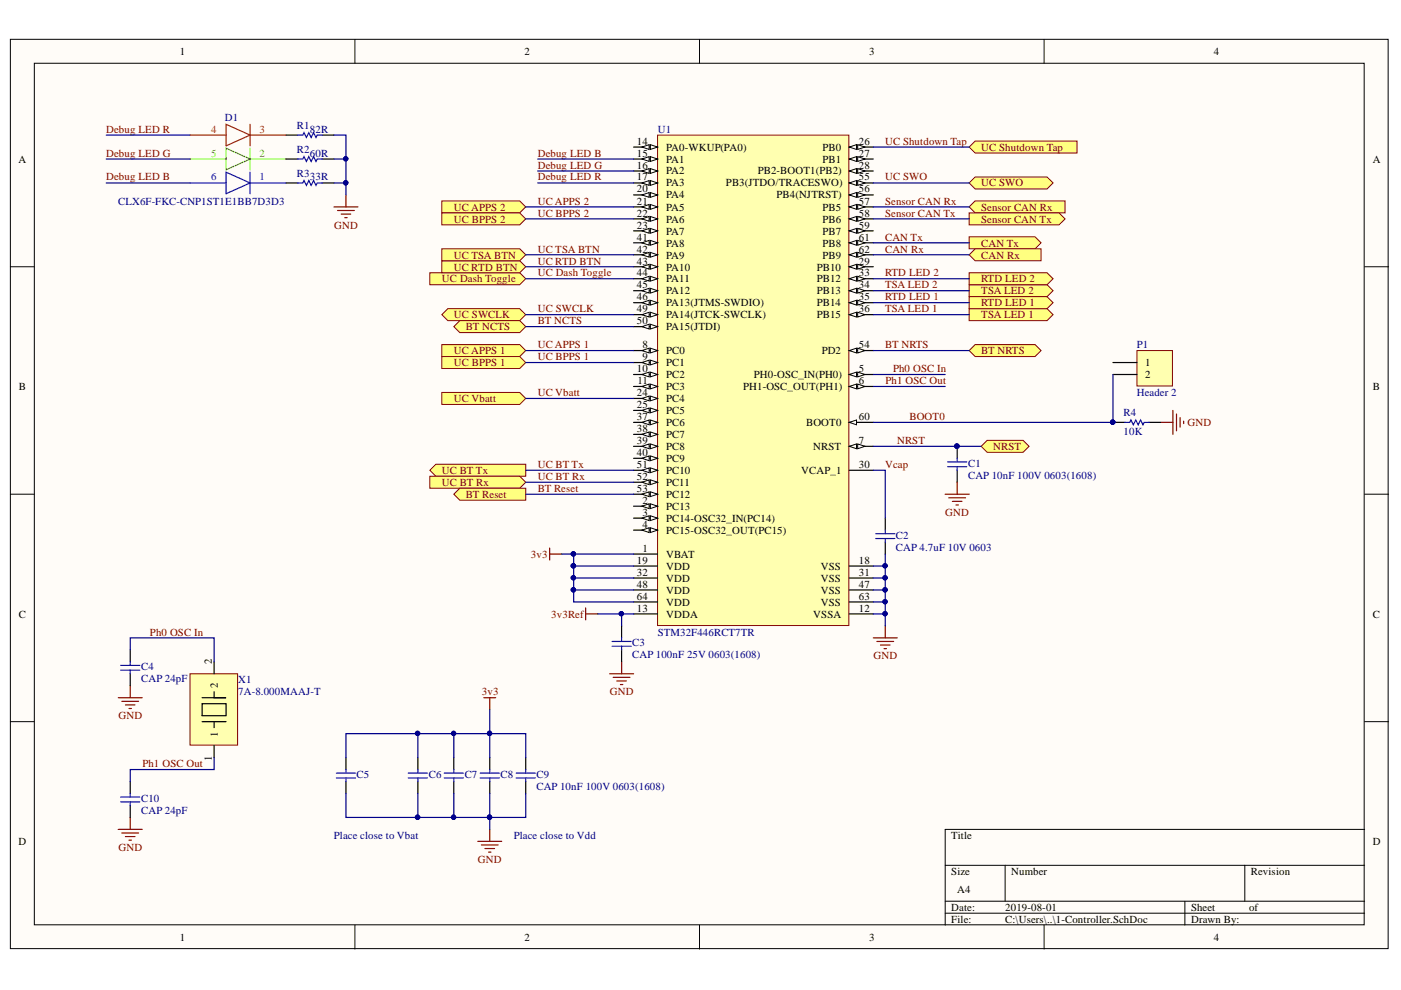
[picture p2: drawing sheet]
<svg xmlns="http://www.w3.org/2000/svg" width="297mm" height="210mm" viewBox="0 0 297 210" stroke-linecap="round" stroke-linejoin="round" font-family="sans-serif">
<defs><g id="words">
<g font-size="2.3">
<text x="38.1" y="11.6">1</text>
<text x="111.2" y="11.6">2</text>
<text x="184.3" y="11.6">3</text>
<text x="257.3" y="11.6">4</text>
<text x="3.9" y="34.5">A</text>
<text x="135.1" y="30.7">14</text>
<text x="135.1" y="33.2">15</text>
<text x="135.1" y="35.7">16</text>
<text x="141.2" y="31.9">PA0-WKUP(PA0)</text>
<text x="141.2" y="34.5">PA1</text>
<text x="174.4" y="31.9">PB0</text>
<text x="174.4" y="34.5">PB1</text>
<text x="182.1" y="30.7">26</text>
<text x="182.1" y="33.2">27</text>
<text x="182.1" y="35.7">28</text>
<text x="291.1" y="34.5">A</text>
<text x="135.1" y="38.3">17</text>
<text x="135.1" y="40.8">20</text>
<text x="141.2" y="37">PA2</text>
<text x="141.2" y="39.5">PA3</text>
<text x="153.9" y="39.5">PB3(JTDO/TRACESWO)</text>
<text x="160.7" y="37">PB2-BOOT1(PB2)</text>
<text x="182.1" y="38.3">55</text>
<text x="182.1" y="40.8">56</text>
<text x="135.1" y="43.4">21</text>
<text x="135.1" y="46">22</text>
<text x="141.2" y="42.1">PA4</text>
<text x="141.2" y="44.7">PA5</text>
<text x="141.2" y="47.2">PA6</text>
<text x="164.7" y="42.1">PB4(NJTRST)</text>
<text x="174.4" y="44.7">PB5</text>
<text x="174.4" y="47.2">PB6</text>
<text x="182.1" y="43.4">57</text>
<text x="182.1" y="46">58</text>
<text x="135.1" y="48.5">23</text>
<text x="135.1" y="51">41</text>
<text x="135.1" y="53.6">42</text>
<text x="141.2" y="49.8">PA7</text>
<text x="141.2" y="52.3">PA8</text>
<text x="174.4" y="49.8">PB7</text>
<text x="174.4" y="52.3">PB8</text>
<text x="182.1" y="48.5">59</text>
<text x="182.1" y="51">61</text>
<text x="182.1" y="53.6">62</text>
<text x="135.1" y="56.1">43</text>
<text x="135.1" y="58.6">44</text>
<text x="141.2" y="54.8">PA9</text>
<text x="141.2" y="57.4">PA10</text>
<text x="141.2" y="59.9">PA11</text>
<text x="173.2" y="57.4">PB10</text>
<text x="173.2" y="59.9">PB12</text>
<text x="174.4" y="54.8">PB9</text>
<text x="182.1" y="56.1">29</text>
<text x="182.1" y="58.6">33</text>
<text x="135.1" y="61.2">45</text>
<text x="135.1" y="63.7">46</text>
<text x="141.2" y="62.4">PA12</text>
<text x="141.2" y="65">PA13(JTMS-SWDIO)</text>
<text x="173.2" y="62.4">PB13</text>
<text x="173.2" y="65">PB14</text>
<text x="182.1" y="61.2">34</text>
<text x="182.1" y="63.7">35</text>
<text x="135.1" y="66.2">49</text>
<text x="135.1" y="68.8">50</text>
<text x="141.2" y="67.5">PA14(JTCK-SWCLK)</text>
<text x="141.2" y="70">PA15(JTDI)</text>
<text x="173.2" y="67.5">PB15</text>
<text x="182.1" y="66.2">36</text>
<text x="136.2" y="73.8">8</text>
<text x="136.2" y="76.4">9</text>
<text x="141.2" y="75.1">PC0</text>
<text x="141.2" y="77.6">PC1</text>
<text x="174.2" y="75.1">PD2</text>
<text x="182.1" y="73.8">54</text>
<text x="242.8" y="77.6">1</text>
<text x="4" y="82.7">B</text>
<text x="135.1" y="78.9">10</text>
<text x="135.1" y="84">24</text>
<text x="135.1" y="81.4">11</text>
<text x="141.2" y="80.2">PC2</text>
<text x="141.2" y="82.7">PC3</text>
<text x="157.6" y="82.7">PH1-OSC_OUT(PH1)</text>
<text x="159.8" y="80.2">PH0-OSC_IN(PH0)</text>
<text x="182.1" y="78.9">5</text>
<text x="182.1" y="81.4">6</text>
<text x="242.8" y="80.2">2</text>
<text x="291.1" y="82.7">B</text>
<text x="135.1" y="86.5">25</text>
<text x="135.1" y="89">37</text>
<text x="141.2" y="85.2">PC4</text>
<text x="141.2" y="87.8">PC5</text>
<text x="182.1" y="89">60</text>
<text x="135.1" y="91.6">38</text>
<text x="135.1" y="94.1">39</text>
<text x="141.2" y="90.3">PC6</text>
<text x="141.2" y="92.8">PC7</text>
<text x="141.2" y="95.4">PC8</text>
<text x="170.9" y="90.3">BOOT0</text>
<text x="172.4" y="95.4">NRST</text>
<text x="182.1" y="94.1">7</text>
<text x="135.1" y="96.6">40</text>
<text x="135.1" y="99.2">51</text>
<text x="135.1" y="101.7">52</text>
<text x="141.2" y="97.9">PC9</text>
<text x="141.2" y="100.4">PC10</text>
<text x="169.9" y="100.4">VCAP_1</text>
<text x="182.1" y="99.2">30</text>
<text x="135.1" y="104.3">53</text>
<text x="136.2" y="106.9">2</text>
<text x="141.2" y="103">PC11</text>
<text x="141.2" y="105.6">PC12</text>
<text x="136.2" y="109.4">3</text>
<text x="136.2" y="111.9">4</text>
<text x="141.2" y="108.1">PC13</text>
<text x="141.2" y="110.7">PC14-OSC32_IN(PC14)</text>
<text x="141.2" y="113.2">PC15-OSC32_OUT(PC15)</text>
<text x="135.1" y="119.5">19</text>
<text x="136.2" y="117">1</text>
<text x="141.2" y="118.3">VBAT</text>
<text x="182.1" y="119.5">18</text>
<text x="135.1" y="122.1">32</text>
<text x="135.1" y="124.6">48</text>
<text x="141.2" y="120.8">VDD</text>
<text x="141.2" y="123.3">VDD</text>
<text x="141.2" y="125.9">VDD</text>
<text x="174" y="120.8">VSS</text>
<text x="174" y="123.3">VSS</text>
<text x="174" y="125.9">VSS</text>
<text x="182.1" y="122.1">31</text>
<text x="182.1" y="124.6">47</text>
<text x="4" y="130.9">C</text>
<text x="135.1" y="129.7">13</text>
<text x="135.1" y="127.1">64</text>
<text x="141.2" y="130.9">VDDA</text>
<text x="141.2" y="128.4">VDD</text>
<text x="172.4" y="130.9">VSSA</text>
<text x="174" y="128.4">VSS</text>
<text x="182.1" y="129.7">12</text>
<text x="182.1" y="127.1">63</text>
<text x="291.1" y="130.9">C</text>
<text x="44.9" y="140.8" transform="rotate(-90 44.9 140.8)">2</text>
<text x="46.2" y="145.8" transform="rotate(-90 46.2 145.8)">2</text>
<text x="44.9" y="161.3" transform="rotate(-90 44.9 161.3)">1</text>
<text x="46.2" y="156.3" transform="rotate(-90 46.2 156.3)">1</text>
<text x="3.9" y="179.2">D</text>
<text x="201.7" y="177.9">Title</text>
<text x="291.1" y="179.2">D</text>
<text x="201.7" y="185.5">Size</text>
<text x="214.4" y="185.5">Number</text>
<text x="265.2" y="185.5">Revision</text>
<text x="203" y="189.3">A4</text>
<text x="201.7" y="193.1">Date:</text>
<text x="201.7" y="195.7">File:</text>
<text x="213.1" y="193.1">2019-08-01</text>
<text x="213.1" y="195.7">C:\Users\..\1-Controller.SchDoc</text>
<text x="252.5" y="193.1">Sheet</text>
<text x="252.5" y="195.7">Drawn By:</text>
<text x="264.8" y="193.1">of</text>
<text x="38.1" y="199.5">1</text>
<text x="111.2" y="199.5">2</text>
<text x="184.3" y="199.5">3</text>
<text x="257.3" y="199.5">4</text>
</g>
<g font-size="2.3" fill="#800000">
<text x="22.5" y="28.1">Debug LED R</text>
<text x="22.5" y="33.2">Debug LED G</text>
<text x="114" y="35.7">Debug LED G</text>
<text x="114" y="33.2">Debug LED B</text>
<text x="187.7" y="30.7">UC Shutdown Tap</text>
<text x="208" y="31.9">UC Shutdown Tap</text>
<text x="22.5" y="38.3">Debug LED B</text>
<text x="114" y="38.3">Debug LED R</text>
<text x="187.7" y="38.3">UC SWO</text>
<text x="208" y="39.5">UC SWO</text>
<text x="96.2" y="44.7">UC APPS 2</text>
<text x="96.2" y="47.2">UC BPPS 2</text>
<text x="114" y="43.4">UC APPS 2</text>
<text x="114" y="46">UC BPPS 2</text>
<text x="187.7" y="43.4">Sensor CAN Rx</text>
<text x="187.7" y="46">Sensor CAN Tx</text>
<text x="208" y="44.7">Sensor CAN Rx</text>
<text x="208" y="47.2">Sensor CAN Tx</text>
<text x="70.9" y="48.5">GND</text>
<text x="114" y="53.6">UC TSA BTN</text>
<text x="187.7" y="53.6">CAN Rx</text>
<text x="187.7" y="51">CAN Tx</text>
<text x="208" y="52.3">CAN Tx</text>
<text x="93.7" y="59.9">UC Dash Toggle</text>
<text x="96.2" y="57.4">UC RTD BTN</text>
<text x="96.2" y="54.8">UC TSA BTN</text>
<text x="114" y="56.1">UC RTD BTN</text>
<text x="114" y="58.6">UC Dash Toggle</text>
<text x="187.7" y="58.6">RTD LED 2</text>
<text x="208" y="59.9">RTD LED 2</text>
<text x="208" y="54.8">CAN Rx</text>
<text x="187.7" y="61.2">TSA LED 2</text>
<text x="187.7" y="63.7">RTD LED 1</text>
<text x="208" y="62.4">TSA LED 2</text>
<text x="208" y="65">RTD LED 1</text>
<text x="96.2" y="67.5">UC SWCLK</text>
<text x="98.8" y="70">BT NCTS</text>
<text x="114" y="66.2">UC SWCLK</text>
<text x="114" y="68.8">BT NCTS</text>
<text x="187.7" y="66.2">TSA LED 1</text>
<text x="208" y="67.5">TSA LED 1</text>
<text x="96.2" y="75.1">UC APPS 1</text>
<text x="96.2" y="77.6">UC BPPS 1</text>
<text x="114" y="73.8">UC APPS 1</text>
<text x="114" y="76.4">UC BPPS 1</text>
<text x="187.7" y="73.8">BT NRTS</text>
<text x="208" y="75.1">BT NRTS</text>
<text x="114" y="84">UC Vbatt</text>
<text x="187.7" y="81.4">Ph1 OSC Out</text>
<text x="189.3" y="78.9">Ph0 OSC In</text>
<text x="96.2" y="85.2">UC Vbatt</text>
<text x="192.8" y="89">BOOT0</text>
<text x="190.2" y="94.1">NRST</text>
<text x="210.6" y="95.4">NRST</text>
<text x="251.8" y="90.3">GND</text>
<text x="93.7" y="100.4">UC BT Tx</text>
<text x="114" y="101.7">UC BT Rx</text>
<text x="114" y="99.2">UC BT Tx</text>
<text x="187.7" y="99.2">Vcap</text>
<text x="93.7" y="103">UC BT Rx</text>
<text x="98.8" y="105.6">BT Reset</text>
<text x="114" y="104.3">BT Reset</text>
<text x="200.4" y="109.4">GND</text>
<text x="112.6" y="118.3">3v3</text>
<text x="116.9" y="130.9">3v3Ref</text>
<text x="31.8" y="134.7">Ph0 OSC In</text>
<text x="185.2" y="139.8">GND</text>
<text x="102.2" y="147.4">3v3</text>
<text x="129.3" y="147.4">GND</text>
<text x="25.1" y="152.5">GND</text>
<text x="30.2" y="162.6">Ph1 OSC Out</text>
<text x="25.1" y="180.4">GND</text>
<text x="101.3" y="183">GND</text>
</g>
<g font-size="2.3" fill="#f00">
<text x="44.7" y="28.1">4</text>
<text x="55.1" y="28.1">3</text>
</g>
<g font-size="2.3" fill="#000080">
<text x="47.7" y="25.6">D1</text>
<text x="62.9" y="27.4">R1</text>
<text x="65.7" y="28.1">82R</text>
<text x="139.5" y="28.1">U1</text>
<text x="62.9" y="32.4">R2</text>
<text x="65.7" y="33.2">60R</text>
<text x="62.9" y="37.5">R3</text>
<text x="65.7" y="38.3">33R</text>
<text x="25" y="43.4">CLX6F-FKC-CNP1ST1E1BB7D3D3</text>
<text x="241" y="73.8">P1</text>
<text x="241" y="84">Header 2</text>
<text x="238.2" y="88.3">R4</text>
<text x="238.2" y="92.3">10K</text>
<text x="205.2" y="98.9">C1</text>
<text x="205.2" y="101.5">CAP 10nF 100V 0603(1608)</text>
<text x="189.9" y="114.2">C2</text>
<text x="189.9" y="116.7">CAP 4.7uF 10V 0603</text>
<text x="134" y="137">C3</text>
<text x="139.5" y="134.7">STM32F446RCT7TR</text>
<text x="29.9" y="142.1">C4</text>
<text x="134" y="139.6">CAP 100nF 25V 0603(1608)</text>
<text x="29.9" y="144.6">CAP 24pF</text>
<text x="50.5" y="144.9">X1</text>
<text x="50.5" y="147.4">7A-8.000MAAJ-T</text>
<text x="75.6" y="165">C5</text>
<text x="90.9" y="165">C6</text>
<text x="98.5" y="165">C7</text>
<text x="106.1" y="165">C8</text>
<text x="113.7" y="165">C9</text>
<text x="113.7" y="167.5">CAP 10nF 100V 0603(1608)</text>
<text x="29.9" y="170.1">C10</text>
<text x="29.9" y="172.6">CAP 24pF</text>
<text x="70.8" y="177.9">Place close to Vbat</text>
<text x="108.9" y="177.9">Place close to Vdd</text>
</g>
<g font-size="2.3" fill="#0f0">
<text x="44.7" y="33.2">5</text>
<text x="55.1" y="33.2">2</text>
</g>
<g font-size="2.3" fill="#00f">
<text x="44.7" y="38.3">6</text>
<text x="55.1" y="38.3">1</text>
</g>
</g></defs>
<g fill="#fffcf8" stroke="#000" stroke-width=".21">
<path d="M2.2 8.3h292.1v192.8h-292.1z"/>
<path d="M7.3 13.4h281.9v182.7h-281.9z"/>
</g>
<g fill="none" stroke="#000" stroke-width=".21">
<path d="M75.3 8.3v5.1M148.3 8.3v5.1M221.4 8.3v5.1M2.2 56.6h5.1M289.3 56.6h5.1M2.2 104.8h5.1M289.3 104.8h5.1M2.2 153h5.1M289.3 153h5.1M289.3 175.9h-88.9v20.3M75.3 196.2v5M148.3 196.2v5"/>
<path d="M200.4 183.5h88.9M200.4 191.1h88.9M200.4 193.6h88.9M213.1 183.5v7.6M221.4 196.2v5M251.2 191.1v5.1M263.9 183.5v7.6"/>
</g>
<path d="M139.4 28.6h40.6v104h-40.6z" fill="#ffffb0" stroke="#800000" stroke-width=".21"/>
<path d="M134.3 79.4h5.1" fill="none" stroke="#000" stroke-width=".25"/>
<path d="M137.9 78.9l1.5 .5-1.5 .5z" fill="#fffcf8"/>
<path d="M137.9 78.9l1.5 .5-1.5 .5z" fill="none" stroke="#000" stroke-width=".21"/>
<path d="M136.1 79.4l1.5-.5v1z" fill="#fffcf8"/>
<path d="M136.1 79.4l1.5-.5v1z" fill="none" stroke="#000" stroke-width=".21"/>
<path d="M134.3 81.9h5.1" fill="none" stroke="#000" stroke-width=".25"/>
<path d="M137.9 81.4l1.5 .5-1.5 .5z" fill="#fffcf8"/>
<path d="M137.9 81.4l1.5 .5-1.5 .5z" fill="none" stroke="#000" stroke-width=".21"/>
<path d="M136.1 81.9l1.5-.5v1z" fill="#fffcf8"/>
<path d="M136.1 81.9l1.5-.5v1z" fill="none" stroke="#000" stroke-width=".21"/>
<path d="M134.3 31.2h5.1" fill="none" stroke="#000" stroke-width=".25"/>
<path d="M137.9 30.7l1.5 .5-1.5 .5z" fill="#fffcf8"/>
<path d="M137.9 30.7l1.5 .5-1.5 .5z" fill="none" stroke="#000" stroke-width=".21"/>
<path d="M136.1 31.2l1.5-.5v1z" fill="#fffcf8"/>
<path d="M136.1 31.2l1.5-.5v1z" fill="none" stroke="#000" stroke-width=".21"/>
<path d="M134.3 33.7h5.1" fill="none" stroke="#000" stroke-width=".25"/>
<path d="M137.9 33.2l1.5 .5-1.5 .5z" fill="#fffcf8"/>
<path d="M137.9 33.2l1.5 .5-1.5 .5z" fill="none" stroke="#000" stroke-width=".21"/>
<path d="M136.1 33.7l1.5-.5v1z" fill="#fffcf8"/>
<path d="M136.1 33.7l1.5-.5v1z" fill="none" stroke="#000" stroke-width=".21"/>
<path d="M134.3 36.3h5.1" fill="none" stroke="#000" stroke-width=".25"/>
<path d="M137.9 35.7l1.5 .6-1.5 .5z" fill="#fffcf8"/>
<path d="M137.9 35.7l1.5 .6-1.5 .5z" fill="none" stroke="#000" stroke-width=".21"/>
<path d="M136.1 36.3l1.5-.6v1.1z" fill="#fffcf8"/>
<path d="M136.1 36.3l1.5-.6v1.1z" fill="none" stroke="#000" stroke-width=".21"/>
<path d="M134.3 38.8h5.1" fill="none" stroke="#000" stroke-width=".25"/>
<path d="M137.9 38.3l1.5 .5-1.5 .5z" fill="#fffcf8"/>
<path d="M137.9 38.3l1.5 .5-1.5 .5z" fill="none" stroke="#000" stroke-width=".21"/>
<path d="M136.1 38.8l1.5-.5v1z" fill="#fffcf8"/>
<path d="M136.1 38.8l1.5-.5v1z" fill="none" stroke="#000" stroke-width=".21"/>
<path d="M134.3 107.3h5.1" fill="none" stroke="#000" stroke-width=".25"/>
<path d="M137.9 106.8l1.5 .5-1.5 .5z" fill="#fffcf8"/>
<path d="M137.9 106.8l1.5 .5-1.5 .5z" fill="none" stroke="#000" stroke-width=".21"/>
<path d="M136.1 107.3l1.5-.5v1z" fill="#fffcf8"/>
<path d="M136.1 107.3l1.5-.5v1z" fill="none" stroke="#000" stroke-width=".21"/>
<path d="M134.3 41.3h5.1" fill="none" stroke="#000" stroke-width=".25"/>
<path d="M137.9 40.8l1.5 .5-1.5 .5z" fill="#fffcf8"/>
<path d="M137.9 40.8l1.5 .5-1.5 .5z" fill="none" stroke="#000" stroke-width=".21"/>
<path d="M136.1 41.3l1.5-.5v1z" fill="#fffcf8"/>
<path d="M136.1 41.3l1.5-.5v1z" fill="none" stroke="#000" stroke-width=".21"/>
<path d="M134.3 43.9h5.1" fill="none" stroke="#000" stroke-width=".25"/>
<path d="M137.9 43.4l1.5 .5-1.5 .5z" fill="#fffcf8"/>
<path d="M137.9 43.4l1.5 .5-1.5 .5z" fill="none" stroke="#000" stroke-width=".21"/>
<path d="M136.1 43.9l1.5-.5v1z" fill="#fffcf8"/>
<path d="M136.1 43.9l1.5-.5v1z" fill="none" stroke="#000" stroke-width=".21"/>
<path d="M134.3 46.4h5.1" fill="none" stroke="#000" stroke-width=".25"/>
<path d="M137.9 45.9l1.5 .5-1.5 .5z" fill="#fffcf8"/>
<path d="M137.9 45.9l1.5 .5-1.5 .5z" fill="none" stroke="#000" stroke-width=".21"/>
<path d="M136.1 46.4l1.5-.5v1z" fill="#fffcf8"/>
<path d="M136.1 46.4l1.5-.5v1z" fill="none" stroke="#000" stroke-width=".21"/>
<path d="M134.3 48.9h5.1" fill="none" stroke="#000" stroke-width=".25"/>
<path d="M137.9 48.4l1.5 .5-1.5 .6z" fill="#fffcf8"/>
<path d="M137.9 48.4l1.5 .5-1.5 .6z" fill="none" stroke="#000" stroke-width=".21"/>
<path d="M136.1 48.9l1.5-.5v1.1z" fill="#fffcf8"/>
<path d="M136.1 48.9l1.5-.5v1.1z" fill="none" stroke="#000" stroke-width=".21"/>
<path d="M134.3 84.5h5.1" fill="none" stroke="#000" stroke-width=".25"/>
<path d="M137.9 84l1.5 .5-1.5 .5z" fill="#fffcf8"/>
<path d="M137.9 84l1.5 .5-1.5 .5z" fill="none" stroke="#000" stroke-width=".21"/>
<path d="M136.1 84.5l1.5-.5v1z" fill="#fffcf8"/>
<path d="M136.1 84.5l1.5-.5v1z" fill="none" stroke="#000" stroke-width=".21"/>
<path d="M134.3 87h5.1" fill="none" stroke="#000" stroke-width=".25"/>
<path d="M137.9 86.5l1.5 .5-1.5 .5z" fill="#fffcf8"/>
<path d="M137.9 86.5l1.5 .5-1.5 .5z" fill="none" stroke="#000" stroke-width=".21"/>
<path d="M136.1 87l1.5-.5v1z" fill="#fffcf8"/>
<path d="M136.1 87l1.5-.5v1z" fill="none" stroke="#000" stroke-width=".21"/>
<path d="M180.1 31.2h5.1" fill="none" stroke="#000" stroke-width=".25"/>
<path d="M180.1 31.2l1.5-.5v1z" fill="#fffcf8"/>
<path d="M180.1 31.2l1.5-.5v1z" fill="none" stroke="#000" stroke-width=".21"/>
<path d="M181.8 30.7l1.6 .5-1.6 .5z" fill="#fffcf8"/>
<path d="M181.8 30.7l1.6 .5-1.6 .5z" fill="none" stroke="#000" stroke-width=".21"/>
<path d="M180.1 33.7h5.1" fill="none" stroke="#000" stroke-width=".25"/>
<path d="M180.1 33.7l1.5-.5v1z" fill="#fffcf8"/>
<path d="M180.1 33.7l1.5-.5v1z" fill="none" stroke="#000" stroke-width=".21"/>
<path d="M181.8 33.2l1.6 .5-1.6 .5z" fill="#fffcf8"/>
<path d="M181.8 33.2l1.6 .5-1.6 .5z" fill="none" stroke="#000" stroke-width=".21"/>
<path d="M180.1 36.3h5.1" fill="none" stroke="#000" stroke-width=".25"/>
<path d="M180.1 36.3l1.5-.6v1.1z" fill="#fffcf8"/>
<path d="M180.1 36.3l1.5-.6v1.1z" fill="none" stroke="#000" stroke-width=".21"/>
<path d="M181.8 35.7l1.6 .6-1.6 .5z" fill="#fffcf8"/>
<path d="M181.8 35.7l1.6 .6-1.6 .5z" fill="none" stroke="#000" stroke-width=".21"/>
<path d="M180.1 56.6h5.1" fill="none" stroke="#000" stroke-width=".25"/>
<path d="M180.1 56.6l1.5-.5v1z" fill="#fffcf8"/>
<path d="M180.1 56.6l1.5-.5v1z" fill="none" stroke="#000" stroke-width=".21"/>
<path d="M181.8 56.1l1.6 .5-1.6 .5z" fill="#fffcf8"/>
<path d="M181.8 56.1l1.6 .5-1.6 .5z" fill="none" stroke="#000" stroke-width=".21"/>
<path d="M134.3 109.9h5.1" fill="none" stroke="#000" stroke-width=".25"/>
<path d="M137.9 109.4l1.5 .5-1.5 .5z" fill="#fffcf8"/>
<path d="M137.9 109.4l1.5 .5-1.5 .5z" fill="none" stroke="#000" stroke-width=".21"/>
<path d="M136.1 109.9l1.5-.5v1z" fill="#fffcf8"/>
<path d="M136.1 109.9l1.5-.5v1z" fill="none" stroke="#000" stroke-width=".21"/>
<path d="M180.1 59.1h5.1" fill="none" stroke="#000" stroke-width=".25"/>
<path d="M180.1 59.1l1.5-.5v1z" fill="#fffcf8"/>
<path d="M180.1 59.1l1.5-.5v1z" fill="none" stroke="#000" stroke-width=".21"/>
<path d="M181.8 58.6l1.6 .5-1.6 .5z" fill="#fffcf8"/>
<path d="M181.8 58.6l1.6 .5-1.6 .5z" fill="none" stroke="#000" stroke-width=".21"/>
<path d="M180.1 61.6h5.1" fill="none" stroke="#000" stroke-width=".25"/>
<path d="M180.1 61.6l1.5-.5v1z" fill="#fffcf8"/>
<path d="M180.1 61.6l1.5-.5v1z" fill="none" stroke="#000" stroke-width=".21"/>
<path d="M181.8 61.1l1.6 .5-1.6 .5z" fill="#fffcf8"/>
<path d="M181.8 61.1l1.6 .5-1.6 .5z" fill="none" stroke="#000" stroke-width=".21"/>
<path d="M180.1 64.2h5.1" fill="none" stroke="#000" stroke-width=".25"/>
<path d="M180.1 64.2l1.5-.5v1z" fill="#fffcf8"/>
<path d="M180.1 64.2l1.5-.5v1z" fill="none" stroke="#000" stroke-width=".21"/>
<path d="M181.8 63.7l1.6 .5-1.6 .5z" fill="#fffcf8"/>
<path d="M181.8 63.7l1.6 .5-1.6 .5z" fill="none" stroke="#000" stroke-width=".21"/>
<path d="M180.1 66.7h5.1" fill="none" stroke="#000" stroke-width=".25"/>
<path d="M180.1 66.7l1.5-.5v1z" fill="#fffcf8"/>
<path d="M180.1 66.7l1.5-.5v1z" fill="none" stroke="#000" stroke-width=".21"/>
<path d="M181.8 66.2l1.6 .5-1.6 .5z" fill="#fffcf8"/>
<path d="M181.8 66.2l1.6 .5-1.6 .5z" fill="none" stroke="#000" stroke-width=".21"/>
<path d="M134.3 89.6h5.1" fill="none" stroke="#000" stroke-width=".25"/>
<path d="M137.9 89l1.5 .6-1.5 .5z" fill="#fffcf8"/>
<path d="M137.9 89l1.5 .6-1.5 .5z" fill="none" stroke="#000" stroke-width=".21"/>
<path d="M136.1 89.6l1.5-.6v1.1z" fill="#fffcf8"/>
<path d="M136.1 89.6l1.5-.6v1.1z" fill="none" stroke="#000" stroke-width=".21"/>
<path d="M134.3 92.1h5.1" fill="none" stroke="#000" stroke-width=".25"/>
<path d="M137.9 91.6l1.5 .5-1.5 .5z" fill="#fffcf8"/>
<path d="M137.9 91.6l1.5 .5-1.5 .5z" fill="none" stroke="#000" stroke-width=".21"/>
<path d="M136.1 92.1l1.5-.5v1z" fill="#fffcf8"/>
<path d="M136.1 92.1l1.5-.5v1z" fill="none" stroke="#000" stroke-width=".21"/>
<path d="M134.3 94.6h5.1" fill="none" stroke="#000" stroke-width=".25"/>
<path d="M137.9 94.1l1.5 .5-1.5 .5z" fill="#fffcf8"/>
<path d="M137.9 94.1l1.5 .5-1.5 .5z" fill="none" stroke="#000" stroke-width=".21"/>
<path d="M136.1 94.6l1.5-.5v1z" fill="#fffcf8"/>
<path d="M136.1 94.6l1.5-.5v1z" fill="none" stroke="#000" stroke-width=".21"/>
<path d="M134.3 112.4h5.1" fill="none" stroke="#000" stroke-width=".25"/>
<path d="M137.9 111.9l1.5 .5-1.5 .5z" fill="#fffcf8"/>
<path d="M137.9 111.9l1.5 .5-1.5 .5z" fill="none" stroke="#000" stroke-width=".21"/>
<path d="M136.1 112.4l1.5-.5v1z" fill="#fffcf8"/>
<path d="M136.1 112.4l1.5-.5v1z" fill="none" stroke="#000" stroke-width=".21"/>
<path d="M134.3 97.2h5.1" fill="none" stroke="#000" stroke-width=".25"/>
<path d="M137.9 96.7l1.5 .5-1.5 .5z" fill="#fffcf8"/>
<path d="M137.9 96.7l1.5 .5-1.5 .5z" fill="none" stroke="#000" stroke-width=".21"/>
<path d="M136.1 97.2l1.5-.5v1z" fill="#fffcf8"/>
<path d="M136.1 97.2l1.5-.5v1z" fill="none" stroke="#000" stroke-width=".21"/>
<path d="M134.3 51.5h5.1" fill="none" stroke="#000" stroke-width=".25"/>
<path d="M137.9 51l1.5 .5-1.5 .5z" fill="#fffcf8"/>
<path d="M137.9 51l1.5 .5-1.5 .5z" fill="none" stroke="#000" stroke-width=".21"/>
<path d="M136.1 51.5l1.5-.5v1z" fill="#fffcf8"/>
<path d="M136.1 51.5l1.5-.5v1z" fill="none" stroke="#000" stroke-width=".21"/>
<path d="M134.3 54h5.1" fill="none" stroke="#000" stroke-width=".25"/>
<path d="M137.9 53.5l1.5 .5-1.5 .5z" fill="#fffcf8"/>
<path d="M137.9 53.5l1.5 .5-1.5 .5z" fill="none" stroke="#000" stroke-width=".21"/>
<path d="M136.1 54l1.5-.5v1z" fill="#fffcf8"/>
<path d="M136.1 54l1.5-.5v1z" fill="none" stroke="#000" stroke-width=".21"/>
<path d="M134.3 56.6h5.1" fill="none" stroke="#000" stroke-width=".25"/>
<path d="M137.9 56.1l1.5 .5-1.5 .5z" fill="#fffcf8"/>
<path d="M137.9 56.1l1.5 .5-1.5 .5z" fill="none" stroke="#000" stroke-width=".21"/>
<path d="M136.1 56.6l1.5-.5v1z" fill="#fffcf8"/>
<path d="M136.1 56.6l1.5-.5v1z" fill="none" stroke="#000" stroke-width=".21"/>
<path d="M134.3 59.1h5.1" fill="none" stroke="#000" stroke-width=".25"/>
<path d="M137.9 58.6l1.5 .5-1.5 .5z" fill="#fffcf8"/>
<path d="M137.9 58.6l1.5 .5-1.5 .5z" fill="none" stroke="#000" stroke-width=".21"/>
<path d="M136.1 59.1l1.5-.5v1z" fill="#fffcf8"/>
<path d="M136.1 59.1l1.5-.5v1z" fill="none" stroke="#000" stroke-width=".21"/>
<path d="M134.3 61.6h5.1" fill="none" stroke="#000" stroke-width=".25"/>
<path d="M137.9 61.1l1.5 .5-1.5 .5z" fill="#fffcf8"/>
<path d="M137.9 61.1l1.5 .5-1.5 .5z" fill="none" stroke="#000" stroke-width=".21"/>
<path d="M136.1 61.6l1.5-.5v1z" fill="#fffcf8"/>
<path d="M136.1 61.6l1.5-.5v1z" fill="none" stroke="#000" stroke-width=".21"/>
<path d="M134.3 64.2h5.1" fill="none" stroke="#000" stroke-width=".25"/>
<path d="M137.9 63.7l1.5 .5-1.5 .5z" fill="#fffcf8"/>
<path d="M137.9 63.7l1.5 .5-1.5 .5z" fill="none" stroke="#000" stroke-width=".21"/>
<path d="M136.1 64.2l1.5-.5v1z" fill="#fffcf8"/>
<path d="M136.1 64.2l1.5-.5v1z" fill="none" stroke="#000" stroke-width=".21"/>
<path d="M134.3 66.7h5.1" fill="none" stroke="#000" stroke-width=".25"/>
<path d="M137.9 66.2l1.5 .5-1.5 .5z" fill="#fffcf8"/>
<path d="M137.9 66.2l1.5 .5-1.5 .5z" fill="none" stroke="#000" stroke-width=".21"/>
<path d="M136.1 66.7l1.5-.5v1z" fill="#fffcf8"/>
<path d="M136.1 66.7l1.5-.5v1z" fill="none" stroke="#000" stroke-width=".21"/>
<path d="M180.1 79.4h5.1" fill="none" stroke="#000" stroke-width=".25"/>
<path d="M180.1 79.4l1.5-.5v1z" fill="#fffcf8"/>
<path d="M180.1 79.4l1.5-.5v1z" fill="none" stroke="#000" stroke-width=".21"/>
<path d="M181.8 78.9l1.6 .5-1.6 .5z" fill="#fffcf8"/>
<path d="M181.8 78.9l1.6 .5-1.6 .5z" fill="none" stroke="#000" stroke-width=".21"/>
<path d="M134.3 69.3h5.1" fill="none" stroke="#000" stroke-width=".25"/>
<path d="M137.9 68.7l1.5 .6-1.5 .5z" fill="#fffcf8"/>
<path d="M137.9 68.7l1.5 .6-1.5 .5z" fill="none" stroke="#000" stroke-width=".21"/>
<path d="M136.1 69.3l1.5-.6v1.1z" fill="#fffcf8"/>
<path d="M136.1 69.3l1.5-.6v1.1z" fill="none" stroke="#000" stroke-width=".21"/>
<path d="M134.3 99.7h5.1" fill="none" stroke="#000" stroke-width=".25"/>
<path d="M137.9 99.2l1.5 .5-1.5 .5z" fill="#fffcf8"/>
<path d="M137.9 99.2l1.5 .5-1.5 .5z" fill="none" stroke="#000" stroke-width=".21"/>
<path d="M136.1 99.7l1.5-.5v1z" fill="#fffcf8"/>
<path d="M136.1 99.7l1.5-.5v1z" fill="none" stroke="#000" stroke-width=".21"/>
<path d="M134.3 102.2h5.1" fill="none" stroke="#000" stroke-width=".25"/>
<path d="M137.9 101.7l1.5 .5-1.5 .6z" fill="#fffcf8"/>
<path d="M137.9 101.7l1.5 .5-1.5 .6z" fill="none" stroke="#000" stroke-width=".21"/>
<path d="M136.1 102.2l1.5-.5v1.1z" fill="#fffcf8"/>
<path d="M136.1 102.2l1.5-.5v1.1z" fill="none" stroke="#000" stroke-width=".21"/>
<path d="M134.3 104.8h5.1" fill="none" stroke="#000" stroke-width=".25"/>
<path d="M137.9 104.3l1.5 .5-1.5 .5z" fill="#fffcf8"/>
<path d="M137.9 104.3l1.5 .5-1.5 .5z" fill="none" stroke="#000" stroke-width=".21"/>
<path d="M136.1 104.8l1.5-.5v1z" fill="#fffcf8"/>
<path d="M136.1 104.8l1.5-.5v1z" fill="none" stroke="#000" stroke-width=".21"/>
<path d="M180.1 74.3h5.1" fill="none" stroke="#000" stroke-width=".25"/>
<path d="M180.1 74.3l1.5-.5v1z" fill="#fffcf8"/>
<path d="M180.1 74.3l1.5-.5v1z" fill="none" stroke="#000" stroke-width=".21"/>
<path d="M181.8 73.8l1.6 .5-1.6 .5z" fill="#fffcf8"/>
<path d="M181.8 73.8l1.6 .5-1.6 .5z" fill="none" stroke="#000" stroke-width=".21"/>
<path d="M180.1 38.8h5.1" fill="none" stroke="#000" stroke-width=".25"/>
<path d="M180.1 38.8l1.5-.5v1z" fill="#fffcf8"/>
<path d="M180.1 38.8l1.5-.5v1z" fill="none" stroke="#000" stroke-width=".21"/>
<path d="M181.8 38.3l1.6 .5-1.6 .5z" fill="#fffcf8"/>
<path d="M181.8 38.3l1.6 .5-1.6 .5z" fill="none" stroke="#000" stroke-width=".21"/>
<path d="M180.1 41.3h5.1" fill="none" stroke="#000" stroke-width=".25"/>
<path d="M180.1 41.3l1.5-.5v1z" fill="#fffcf8"/>
<path d="M180.1 41.3l1.5-.5v1z" fill="none" stroke="#000" stroke-width=".21"/>
<path d="M181.8 40.8l1.6 .5-1.6 .5z" fill="#fffcf8"/>
<path d="M181.8 40.8l1.6 .5-1.6 .5z" fill="none" stroke="#000" stroke-width=".21"/>
<path d="M180.1 43.9h5.1" fill="none" stroke="#000" stroke-width=".25"/>
<path d="M180.1 43.9l1.5-.5v1z" fill="#fffcf8"/>
<path d="M180.1 43.9l1.5-.5v1z" fill="none" stroke="#000" stroke-width=".21"/>
<path d="M181.8 43.4l1.6 .5-1.6 .5z" fill="#fffcf8"/>
<path d="M181.8 43.4l1.6 .5-1.6 .5z" fill="none" stroke="#000" stroke-width=".21"/>
<path d="M180.1 46.4h5.1" fill="none" stroke="#000" stroke-width=".25"/>
<path d="M180.1 46.4l1.5-.5v1z" fill="#fffcf8"/>
<path d="M180.1 46.4l1.5-.5v1z" fill="none" stroke="#000" stroke-width=".21"/>
<path d="M181.8 45.9l1.6 .5-1.6 .5z" fill="#fffcf8"/>
<path d="M181.8 45.9l1.6 .5-1.6 .5z" fill="none" stroke="#000" stroke-width=".21"/>
<path d="M180.1 48.9h5.1" fill="none" stroke="#000" stroke-width=".25"/>
<path d="M180.1 48.9l1.5-.5v1.1z" fill="#fffcf8"/>
<path d="M180.1 48.9l1.5-.5v1.1z" fill="none" stroke="#000" stroke-width=".21"/>
<path d="M181.8 48.4l1.6 .5-1.6 .6z" fill="#fffcf8"/>
<path d="M181.8 48.4l1.6 .5-1.6 .6z" fill="none" stroke="#000" stroke-width=".21"/>
<path d="M180.1 81.9h5.1" fill="none" stroke="#000" stroke-width=".25"/>
<path d="M180.1 81.9l1.5-.5v1z" fill="#fffcf8"/>
<path d="M180.1 81.9l1.5-.5v1z" fill="none" stroke="#000" stroke-width=".21"/>
<path d="M181.8 81.4l1.6 .5-1.6 .5z" fill="#fffcf8"/>
<path d="M181.8 81.4l1.6 .5-1.6 .5z" fill="none" stroke="#000" stroke-width=".21"/>
<path d="M180.1 89.6h5.1" fill="none" stroke="#000" stroke-width=".25"/>
<path d="M180.1 89.6l1.5-.6v1.1z" fill="#fffcf8"/>
<path d="M180.1 89.6l1.5-.6v1.1z" fill="none" stroke="#000" stroke-width=".21"/>
<path d="M180.1 51.5h5.1" fill="none" stroke="#000" stroke-width=".25"/>
<path d="M180.1 51.5l1.5-.5v1z" fill="#fffcf8"/>
<path d="M180.1 51.5l1.5-.5v1z" fill="none" stroke="#000" stroke-width=".21"/>
<path d="M181.8 51l1.6 .5-1.6 .5z" fill="#fffcf8"/>
<path d="M181.8 51l1.6 .5-1.6 .5z" fill="none" stroke="#000" stroke-width=".21"/>
<path d="M180.1 54h5.1" fill="none" stroke="#000" stroke-width=".25"/>
<path d="M180.1 54l1.5-.5v1z" fill="#fffcf8"/>
<path d="M180.1 54l1.5-.5v1z" fill="none" stroke="#000" stroke-width=".21"/>
<path d="M181.8 53.5l1.6 .5-1.6 .5z" fill="#fffcf8"/>
<path d="M181.8 53.5l1.6 .5-1.6 .5z" fill="none" stroke="#000" stroke-width=".21"/>
<path d="M180.1 94.6h5.1" fill="none" stroke="#000" stroke-width=".25"/>
<path d="M180.1 94.6l1.5-.5v1z" fill="#fffcf8"/>
<path d="M180.1 94.6l1.5-.5v1z" fill="none" stroke="#000" stroke-width=".21"/>
<path d="M181.8 94.1l1.6 .5-1.6 .5z" fill="#fffcf8"/>
<path d="M181.8 94.1l1.6 .5-1.6 .5z" fill="none" stroke="#000" stroke-width=".21"/>
<path d="M134.3 74.3h5.1" fill="none" stroke="#000" stroke-width=".25"/>
<path d="M137.9 73.8l1.5 .5-1.5 .5z" fill="#fffcf8"/>
<path d="M137.9 73.8l1.5 .5-1.5 .5z" fill="none" stroke="#000" stroke-width=".21"/>
<path d="M136.1 74.3l1.5-.5v1z" fill="#fffcf8"/>
<path d="M136.1 74.3l1.5-.5v1z" fill="none" stroke="#000" stroke-width=".21"/>
<path d="M134.3 76.9h5.1" fill="none" stroke="#000" stroke-width=".25"/>
<path d="M137.9 76.4l1.5 .5-1.5 .5z" fill="#fffcf8"/>
<path d="M137.9 76.4l1.5 .5-1.5 .5z" fill="none" stroke="#000" stroke-width=".21"/>
<path d="M136.1 76.9l1.5-.5v1z" fill="#fffcf8"/>
<path d="M136.1 76.9l1.5-.5v1z" fill="none" stroke="#000" stroke-width=".21"/>
<path d="M180.1 99.7h5.1M134.3 117.5h5.1M134.3 130.2h5.1M134.3 120h5.1M134.3 122.6h5.1M134.3 125.1h5.1M134.3 127.6h5.1M180.1 130.2h5.1M180.1 120h5.1M180.1 122.6h5.1M180.1 125.1h5.1M180.1 127.6h5.1" fill="none" stroke="#000" stroke-width=".25"/>
<path d="M40.3 142.9h10.1v15.1h-10.1z" fill="#ffffb0" stroke="#800000" stroke-width=".21"/>
<path d="M42.9 149.2h5v2.5h-5zM42.9 153h5M45.4 146.7v1.2h2.5h-5M45.4 140.3v2.6M45.4 153v1.3M45.4 158.1v2.5" fill="none" stroke="#000" stroke-width=".25"/>
<path d="M25.1 147.9h5.1M25.8 148.7h3.6M26.6 149.5h2M27.4 150.2h.5M27.6 145.4v2.5M25.1 175.9h5.1M25.8 176.6h3.6M26.6 177.4h2M27.4 178.1h.5M27.6 173.3v2.6" fill="none" stroke="#800000" stroke-width=".25"/>
<path d="M208 94.6l1.3-1.2h7.6l1.3 1.2-1.3 1.3h-7.6z" fill-rule="evenodd" fill="#ffff80" stroke="#800000" stroke-width=".21"/>
<path d="M241.1 74.3h7.5v7.5h-7.5z" fill="#ffffb0" stroke="#800000" stroke-width=".21"/>
<path d="M236 76.9h5.1M236 79.4h5.1" fill="none" stroke="#000" stroke-width=".25"/>
<path d="M246.1 89.6h2.6M248.7 87v5.1M249.4 87.8v3.5M250.2 88.5v2.1M251 89.3v.5" fill="none" stroke="#800000" stroke-width=".25"/>
<path d="M40.3 38.8h7.6M47.9 38.8v2.3l5.1-2.3M53 36.5v2.3l-5.1-2.3v2.3M53 38.8v2.3M53 38.8h7.6" fill="none" stroke="#00f" stroke-width=".25"/>
<path d="M47.9 33.5v2.5l5.1-2.3M53 31.4v2.3l-5.1-2.3v2.3h-7.6M53 33.7v2.3M53 33.7h7.6" fill="none" stroke="#0f0" stroke-width=".25"/>
<path d="M40.3 28.6h7.6M47.9 28.6v2.3l5.1-2.3M53 26.4v2.2l-5.1-2.2v2.2M53 28.6v2.3M53 28.6h7.6" fill="none" stroke="#f00" stroke-width=".25"/>
<g fill="#ffff80" stroke="#800000" stroke-width=".21">
<path d="M93.7 73.1h16.5l1.3 1.2-1.3 1.3h-16.5z" fill-rule="evenodd"/>
<path d="M93.7 75.6h16.5l1.3 1.3-1.3 1.2h-16.5z" fill-rule="evenodd"/>
</g>
<g fill="none" stroke="#800000" stroke-width=".25">
<path d="M116.5 116.2v2.5M116.5 117.5h2.6M124.2 128.9v2.5M124.2 130.2h2.5M185.2 135.2h5M185.9 136h3.6M186.7 136.8h2M187.4 137.5h.5M187.7 132.7v2.5M102.6 147.9h2.5M103.8 147.9v2.6M129.2 142.9h5.1"/>
<path d="M130 143.6h3.6M130.8 144.4h2M131.5 145.1h.5M131.8 140.3v2.6M101.3 178.4h5.1M102.1 179.2h3.5M102.8 179.9h2.1M103.8 175.9v2.5M103.6 180.7h.5"/>
</g>
<path d="M187.7 109.9v2.5M187.7 114.9v2.6M73.3 160.6v2.6M73.3 165.7v2.5M88.6 160.6v2.6M88.6 165.7v2.5M96.2 160.6v2.6M96.2 165.7v2.5M103.8 160.6v2.6M103.8 165.7v2.5M111.5 160.6v2.6M111.5 165.7v2.5" fill="none" stroke="#000" stroke-width=".25"/>
<g fill="none" stroke="#00f" stroke-width=".25">
<path d="M185.7 113.2h4M185.7 114.2h4M187.7 112.4v.8M187.7 114.2v.7M71.3 163.9h4.1M71.3 164.9h4.1M73.3 163.2v.7M73.3 164.9v.8M86.6 163.9h4M86.6 164.9h4M88.6 163.2v.7M88.6 164.9v.8"/>
<path d="M94.2 163.9h4M94.2 164.9h4M96.2 163.2v.7M96.2 164.9v.8M101.8 163.9h4.1M101.8 164.9h4.1M103.8 163.2v.7M103.8 164.9v.8M109.4 163.9h4.1M109.4 164.9h4.1M111.5 163.2v.7M111.5 164.9v.8"/>
</g>
<g fill="#ffff80" stroke="#800000" stroke-width=".21">
<path d="M93.7 42.6h16.5l1.3 1.3-1.3 1.2h-16.5z" fill-rule="evenodd"/>
<path d="M93.7 45.1h16.5l1.3 1.3-1.3 1.3h-16.5z" fill-rule="evenodd"/>
<path d="M93.7 83.2h16.5l1.3 1.3-1.3 1.2h-16.5z" fill-rule="evenodd"/>
<path d="M205.5 31.2l1.3-1.3h21.5v2.5h-21.5z" fill-rule="evenodd"/>
<path d="M205.5 65.4h16.5l1.3 1.3-1.3 1.3h-16.5z" fill-rule="evenodd"/>
<path d="M205.5 60.4h16.5l1.3 1.2-1.3 1.3h-16.5z" fill-rule="evenodd"/>
<path d="M205.5 62.9h16.5l1.3 1.3-1.3 1.2h-16.5z" fill-rule="evenodd"/>
<path d="M205.5 57.8h16.5l1.3 1.3-1.3 1.3h-16.5z" fill-rule="evenodd"/>
<path d="M91.1 57.8h19.1l1.3 1.3-1.3 1.3h-19.1z" fill-rule="evenodd"/>
<path d="M205.5 38.8l1.3-1.3h15.2l1.3 1.3-1.3 1.3h-15.2z" fill-rule="evenodd"/>
<path d="M93.7 66.7l1.2-1.3h15.3l1.3 1.3-1.3 1.3h-15.3z" fill-rule="evenodd"/>
<path d="M91.1 99.7l1.3-1.3h19.1v2.6h-19.1z" fill-rule="evenodd"/>
<path d="M91.1 101h19.1l1.3 1.2-1.3 1.3h-19.1z" fill-rule="evenodd"/>
<path d="M205.5 74.3l1.3-1.2h12.7l1.2 1.2-1.2 1.3h-12.7z" fill-rule="evenodd"/>
<path d="M96.2 69.3l1.3-1.3h12.7l1.3 1.3-1.3 1.2h-12.7z" fill-rule="evenodd"/>
<path d="M205.5 50.2h14l1.2 1.3-1.2 1.3h-14z" fill-rule="evenodd"/>
<path d="M205.5 54l1.3-1.2h13.9v2.5h-13.9z" fill-rule="evenodd"/>
</g>
<path d="M202.9 94.6v2.6M202.9 99.7v2.5M131.8 132.7v2.5M131.8 137.8v2.5" fill="none" stroke="#000" stroke-width=".25"/>
<circle cx="202.9" cy="94.6" r=".47" fill="#000080" stroke="#000080" stroke-width=".21"/>
<path d="M200.9 97.9h4.1M200.9 98.9h4.1M202.9 97.2v.7M202.9 98.9v.8M129.8 136h4M129.8 137h4M131.8 135.2v.8M131.8 137v.8" fill="none" stroke="#00f" stroke-width=".25"/>
<path d="M200.4 104.8h5.1M201.2 105.5h3.5M201.9 106.3h2.1M202.7 107.1h.5M202.9 102.2v2.6" fill="none" stroke="#800000" stroke-width=".25"/>
<g fill="#ffff80" stroke="#800000" stroke-width=".21">
<path d="M96.2 104.8l1.3-1.3h14v2.6h-14z" fill-rule="evenodd"/>
<path d="M93.7 55.3h16.5l1.3 1.3-1.3 1.2h-16.5z" fill-rule="evenodd"/>
<path d="M93.7 52.8h16.5l1.3 1.2-1.3 1.3h-16.5z" fill-rule="evenodd"/>
</g>
<path d="M70.8 43.9h5.1M71.6 44.6h3.5M72.3 45.4h2.1M73.1 46.2h.5M73.3 41.3v2.6" fill="none" stroke="#800000" stroke-width=".25"/>
<path d="M60.6 28.6h2.6M60.6 33.7h2.6M60.6 38.8h2.6M68.3 28.6h2.5M68.3 33.7h2.5M68.3 38.8h2.5M236 89.6h2.5M243.6 89.6h2.5M27.6 137.8v2.5M27.6 142.9v2.5M27.6 165.7v2.5M27.6 170.8v2.5" fill="none" stroke="#000" stroke-width=".25"/>
<path d="M63.2 28.6h1l.3-.5 .5 1 .5-1 .5 1 .5-1 .5 1 .2-.5h1.1M63.2 33.7h1l.3-.5 .5 1 .5-1 .5 1 .5-1 .5 1 .2-.5h1.1M63.2 38.8h1l.3-.5 .5 1 .5-1 .5 1 .5-1 .5 1 .2-.5h1.1M238.5 89.6h1l.3-.6 .5 1.1 .5-1.1 .5 1.1 .5-1.1 .5 1.1 .3-.5h1M25.6 141.1h4M25.6 142.1h4M27.6 140.3v.8M27.6 142.1v.8M25.6 169h4M25.6 170h4M27.6 168.2v.8M27.6 170v.8" fill="none" stroke="#00f" stroke-width=".25"/>
<circle cx="235.9" cy="89.5" r=".46" fill="#000080" stroke="#000080" stroke-width=".21"/>
<g fill="#ffff80" stroke="#800000" stroke-width=".21">
<path d="M205.5 43.9l1.3-1.3h19v2.5h-19z" fill-rule="evenodd"/>
<path d="M205.5 45.1h19l1.3 1.3-1.3 1.3h-19z" fill-rule="evenodd"/>
</g>
<g fill="none" stroke="#000080" stroke-width=".25">
<path d="M22.5 28.6h17.8M22.5 33.7h17.8M22.5 38.8h17.8M70.8 38.8h2.5v2.5M70.8 33.7h2.5v5.1M70.8 28.6h2.5v5.1M114 36.3h20.3M114 33.7h20.3M114 38.8h20.3M185.2 31.2h20.3M185.2 38.8h20.3M111.5 43.9h22.8"/>
<path d="M111.5 46.4h22.8M111.5 59.1h22.8M111.5 54h22.8M111.5 56.6h22.8M185.2 43.9h20.3M185.2 46.4h20.3M185.2 59.1h20.3M185.2 51.5h20.3M185.2 54h20.3M111.5 66.7h22.8M111.5 74.3h22.8M111.5 76.9h22.8"/>
<path d="M111.5 69.3h22.8M185.2 79.4h15.2M185.2 66.7h20.3M185.2 74.3h20.3M185.2 61.6h20.3M185.2 64.2h20.3M236 79.4v10.2h-50.8M111.5 84.5h22.8M111.5 99.7h22.8M185.2 94.6h22.8M185.2 99.7h2.5v10.2M185.2 81.9h15.2"/>
<path d="M111.5 102.2h22.8M111.5 104.8h22.8M119.1 117.5h2.5v2.5M121.6 117.5h12.7M187.7 117.5v2.5M27.6 137.8v-2.6h17.8v5.1M121.6 120v7.6h12.7M121.6 125.1h12.7M121.6 120h12.7M121.6 122.6h12.7M126.7 130.2h5.1M134.3 130.2h-2.5v2.5"/>
<path d="M185.2 130.2h2.5v2.5M185.2 127.6h2.5v2.6M185.2 125.1h2.5v2.5M185.2 122.6h2.5v2.5M185.2 120h2.5v2.6M88.6 155.5h-15.3v5.1M96.2 155.5v5.1M103.8 150.5v5h-15.2v5.1M45.4 160.6v2.6h-17.8v2.5M73.3 168.2v5.1h15.3M88.6 168.2v5.1h7.6M96.2 168.2v5.1h15.3v-5.1"/>
<path d="M103.8 160.6v-5.1h7.7v5.1M103.8 168.2v7.7"/>
</g>
<g fill="#000080" stroke="#000080" stroke-width=".21">
<circle cx="202.9" cy="94.6" r=".47"/>
<circle cx="235.9" cy="89.5" r=".46"/>
<circle cx="121.6" cy="120" r=".46"/>
<circle cx="121.6" cy="117.4" r=".47"/>
<circle cx="121.6" cy="125.1" r=".47"/>
<circle cx="88.5" cy="155.5" r=".46"/>
<circle cx="96.2" cy="155.5" r=".46"/>
<circle cx="103.8" cy="155.5" r=".46"/>
<circle cx="103.8" cy="173.3" r=".46"/>
<circle cx="96.2" cy="173.3" r=".46"/>
<circle cx="88.5" cy="173.3" r=".47"/>
<circle cx="131.7" cy="130.1" r=".46"/>
<circle cx="121.6" cy="122.5" r=".46"/>
<circle cx="187.6" cy="130.1" r=".46"/>
<circle cx="187.6" cy="127.6" r=".46"/>
<circle cx="187.6" cy="125.1" r=".46"/>
<circle cx="187.6" cy="122.5" r=".46"/>
<circle cx="187.6" cy="120" r=".46"/>
<circle cx="73.3" cy="38.8" r=".46"/>
<circle cx="73.3" cy="33.7" r=".46"/>
</g>
<use href="#words"/>
</svg>
